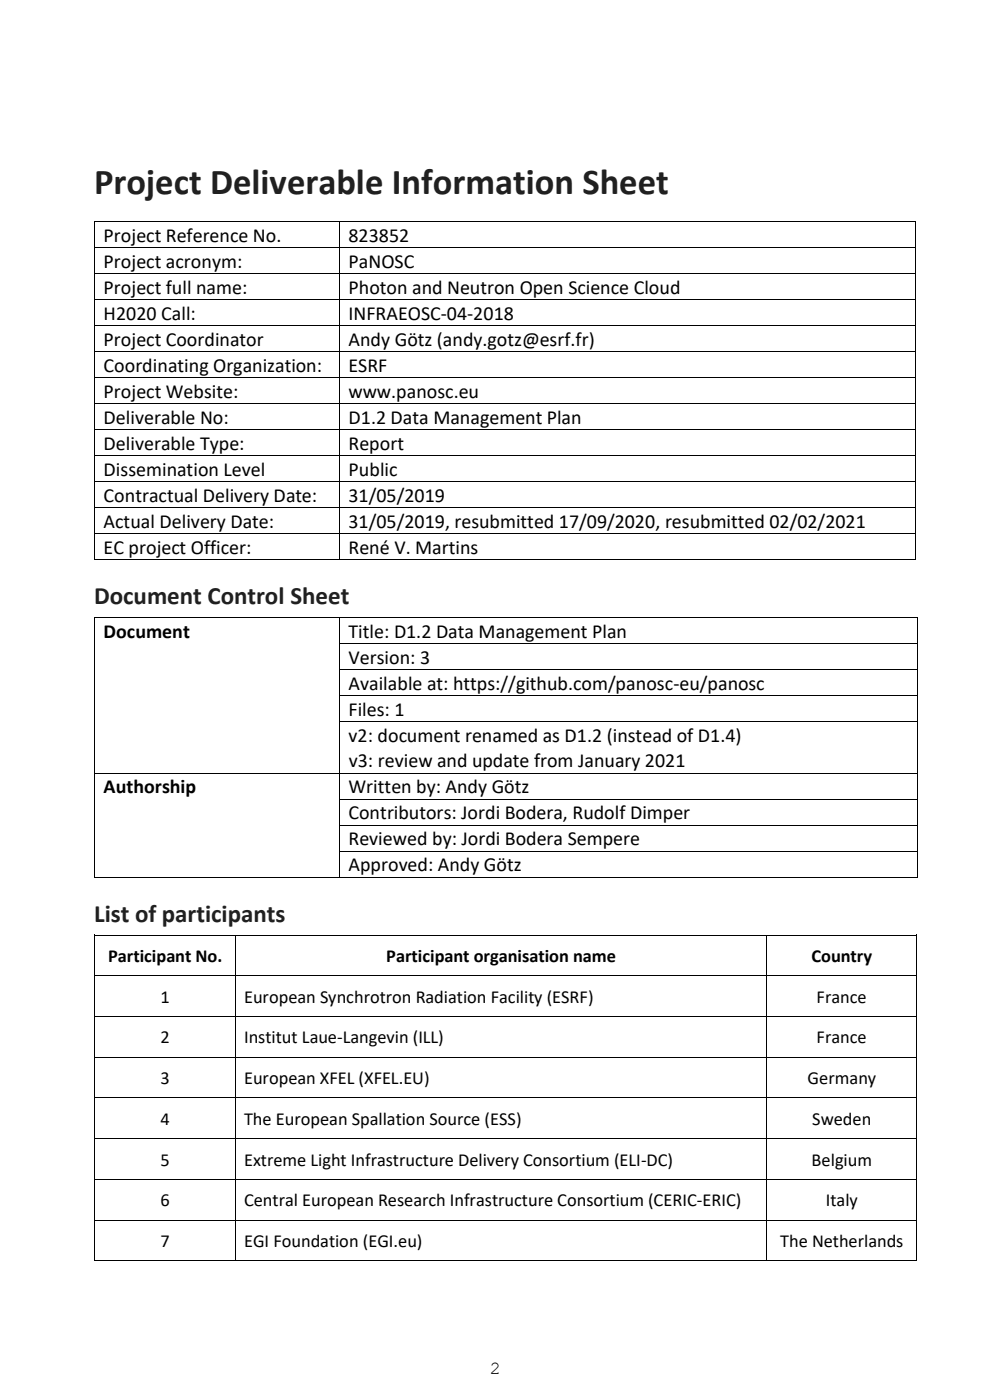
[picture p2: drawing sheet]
<svg xmlns="http://www.w3.org/2000/svg" width="210mm" height="297mm" viewBox="0 0 210 297" stroke-linecap="round" stroke-linejoin="round" font-family="sans-serif">
<defs><g id="words">
<text font-size="7.7" fill="#231f20" x="19.9" y="41.2">Project Deliverable Information Sheet</text>
<g font-size="5.3" fill="#231f20">
<text x="19.9" y="128.2">Document Control Sheet</text>
<text x="19.9" y="195.6">List of participants</text>
</g>
<g font-size="4.2">
<text x="22" y="51.3">Project Reference No.</text>
<text x="73.9" y="51.3">823852</text>
<text x="22" y="56.8">Project acronym:</text>
<text x="73.9" y="56.8">PaNOSC</text>
<text x="22" y="62.3">Project full name:</text>
<text x="73.9" y="62.3">Photon and Neutron Open Science Cloud</text>
<text x="22" y="67.9">H2020 Call:</text>
<text x="73.9" y="67.9">INFRAEOSC-04-2018</text>
<text x="22" y="73.4">Project Coordinator</text>
<text x="73.9" y="73.4">Andy Götz (andy.gotz@esrf.fr)</text>
<text x="22" y="78.9">Coordinating Organization:</text>
<text x="73.9" y="78.9">ESRF</text>
<text x="22" y="84.4">Project Website:</text>
<text x="22" y="89.9">Deliverable No:</text>
<text x="73.9" y="84.4">www.panosc.eu</text>
<text x="73.9" y="89.9">D1.2 Data Management Plan</text>
<text x="22" y="95.4">Deliverable Type:</text>
<text x="73.9" y="95.4">Report</text>
<text x="22" y="101">Dissemination Level</text>
<text x="73.9" y="101">Public</text>
<text x="22" y="106.5">Contractual Delivery Date:</text>
<text x="73.9" y="106.5">31/05/2019</text>
<text x="22" y="112">Actual Delivery Date:</text>
<text x="73.9" y="112">31/05/2019, resubmitted 17/09/2020, resubmitted 02/02/2021</text>
<text x="22" y="117.5">EC project Officer:</text>
<text x="73.9" y="117.5">René V. Martins</text>
<text x="22" y="135.4">Document</text>
<text x="73.9" y="135.4">Title: D1.2 Data Management Plan</text>
<text x="73.9" y="140.9">Version: 3</text>
<text x="73.9" y="146.4">Available at: https://github.com/panosc-eu/panosc</text>
<text x="73.9" y="152">Files: 1</text>
<text x="73.9" y="157.5">v2: document renamed as D1.2 (instead of D1.4)</text>
<text x="73.9" y="162.8">v3: review and update from January 2021</text>
<text x="22" y="168.3">Authorship</text>
<text x="73.9" y="168.3">Written by: Andy Götz</text>
<text x="73.9" y="173.8">Contributors: Jordi Bodera, Rudolf Dimper</text>
<text x="73.9" y="179.3">Reviewed by: Jordi Bodera Sempere</text>
<text x="73.9" y="184.9">Approved: Andy Götz</text>
</g>
<g font-size="3.9">
<text x="22.9" y="204.2">Participant No.</text>
<text x="81.9" y="204.2">Participant organisation name</text>
<text x="172" y="204.2">Country</text>
<text x="34" y="212.8">1</text>
<text x="51.7" y="212.8">European Synchrotron Radiation Facility (ESRF)</text>
<text x="173.1" y="212.8">France</text>
<text x="34" y="221.4">2</text>
<text x="51.7" y="221.4">Institut Laue-Langevin (ILL)</text>
<text x="173.1" y="221.4">France</text>
<text x="34" y="230">3</text>
<text x="51.7" y="230">European XFEL (XFEL.EU)</text>
<text x="171.2" y="230">Germany</text>
<text x="34" y="238.7">4</text>
<text x="51.7" y="238.7">The European Spallation Source (ESS)</text>
<text x="172.2" y="238.7">Sweden</text>
<text x="34" y="247.3">5</text>
<text x="51.7" y="247.3">Extreme Light Infrastructure Delivery Consortium (ELI-DC)</text>
<text x="172.1" y="247.3">Belgium</text>
<text x="34" y="255.9">6</text>
<text x="51.7" y="255.9">Central European Research Infrastructure Consortium (CERIC-ERIC)</text>
<text x="175.1" y="255.9">Italy</text>
<text x="34" y="264.6">7</text>
<text x="51.7" y="264.6">EGI Foundation (EGI.eu)</text>
<text x="165.4" y="264.6">The Netherlands</text>
<text x="103.9" y="291.5">2</text>
</g>
</g></defs>
<g fill="#000">
<path d="M20 46.9h.2v.2h-.2z" fill-rule="evenodd"/>
<path d="M20 46.9h.2v.2h-.2z" fill-rule="evenodd"/>
<path d="M20 52.5h.2v.1h-.2z" fill-rule="evenodd"/>
<path d="M20 58h.2v.1h-.2z" fill-rule="evenodd"/>
<path d="M71.9 46.9h.2v.2h-.2z" fill-rule="evenodd"/>
<path d="M71.9 52.5h.2v.1h-.2z" fill-rule="evenodd"/>
<path d="M71.9 58h.2v.1h-.2z" fill-rule="evenodd"/>
<path d="M193.9 46.9h.2v.2h-.2z" fill-rule="evenodd"/>
<path d="M193.9 46.9h.2v.2h-.2z" fill-rule="evenodd"/>
<path d="M193.9 52.5h.2v.1h-.2z" fill-rule="evenodd"/>
<path d="M193.9 58h.2v.1h-.2z" fill-rule="evenodd"/>
<path d="M20 63.5h.2v.1h-.2z" fill-rule="evenodd"/>
<path d="M20 69h.2v.2h-.2z" fill-rule="evenodd"/>
<path d="M20 74.5h.2v.2h-.2z" fill-rule="evenodd"/>
<path d="M71.9 63.5h.2v.1h-.2z" fill-rule="evenodd"/>
<path d="M71.9 69h.2v.2h-.2z" fill-rule="evenodd"/>
<path d="M71.9 74.5h.2v.2h-.2z" fill-rule="evenodd"/>
<path d="M193.9 63.5h.2v.1h-.2z" fill-rule="evenodd"/>
<path d="M193.9 69h.2v.2h-.2z" fill-rule="evenodd"/>
<path d="M193.9 74.5h.2v.2h-.2z" fill-rule="evenodd"/>
<path d="M20 80.1h.2v.1h-.2z" fill-rule="evenodd"/>
<path d="M20 85.6h.2v.1h-.2z" fill-rule="evenodd"/>
<path d="M20 91.1h.2v.1h-.2z" fill-rule="evenodd"/>
<path d="M20 96.6h.2v.2h-.2z" fill-rule="evenodd"/>
<path d="M71.9 80.1h.2v.1h-.2z" fill-rule="evenodd"/>
<path d="M71.9 85.6h.2v.1h-.2z" fill-rule="evenodd"/>
<path d="M71.9 91.1h.2v.1h-.2z" fill-rule="evenodd"/>
<path d="M71.9 96.6h.2v.2h-.2z" fill-rule="evenodd"/>
<path d="M193.9 80.1h.2v.1h-.2z" fill-rule="evenodd"/>
<path d="M193.9 85.6h.2v.1h-.2z" fill-rule="evenodd"/>
<path d="M193.9 91.1h.2v.1h-.2z" fill-rule="evenodd"/>
<path d="M193.9 96.6h.2v.2h-.2z" fill-rule="evenodd"/>
<path d="M20 102.1h.2v.2h-.2z" fill-rule="evenodd"/>
<path d="M20 107.6h.2v.2h-.2z" fill-rule="evenodd"/>
<path d="M20 113.2h.2v.1h-.2z" fill-rule="evenodd"/>
<path d="M20 118.7h.2v.1h-.2z" fill-rule="evenodd"/>
<path d="M20 118.7h.2v.1h-.2z" fill-rule="evenodd"/>
<path d="M71.9 102.1h.2v.2h-.2z" fill-rule="evenodd"/>
<path d="M71.9 107.6h.2v.2h-.2z" fill-rule="evenodd"/>
<path d="M71.9 113.2h.2v.1h-.2z" fill-rule="evenodd"/>
<path d="M71.9 118.7h.2v.1h-.2z" fill-rule="evenodd"/>
<path d="M193.9 102.1h.2v.2h-.2z" fill-rule="evenodd"/>
<path d="M193.9 107.6h.2v.2h-.2z" fill-rule="evenodd"/>
<path d="M193.9 113.2h.2v.1h-.2z" fill-rule="evenodd"/>
<path d="M193.9 118.7h.2v.1h-.2z" fill-rule="evenodd"/>
<path d="M193.9 118.7h.2v.1h-.2z" fill-rule="evenodd"/>
<path d="M20 131h.2v.2h-.2z" fill-rule="evenodd"/>
<path d="M20 131h.2v.2h-.2z" fill-rule="evenodd"/>
<path d="M20 136.5h.2v.2h-.2z" fill-rule="evenodd"/>
<path d="M71.9 131h.2v.2h-.2z" fill-rule="evenodd"/>
<path d="M71.9 136.5h.2v.2h-.2z" fill-rule="evenodd"/>
<path d="M194.5 131h.1v.2h-.1z" fill-rule="evenodd"/>
<path d="M194.5 131h.1v.2h-.1z" fill-rule="evenodd"/>
<path d="M194.5 136.5h.1v.2h-.1z" fill-rule="evenodd"/>
<path d="M20 142h.2v.2h-.2z" fill-rule="evenodd"/>
<path d="M20 147.5h.2v.2h-.2z" fill-rule="evenodd"/>
<path d="M20 153.1h.2v.2h-.2z" fill-rule="evenodd"/>
<path d="M71.9 142h.2v.2h-.2z" fill-rule="evenodd"/>
<path d="M71.9 147.5h.2v.2h-.2z" fill-rule="evenodd"/>
<path d="M71.9 153.1h.2v.2h-.2z" fill-rule="evenodd"/>
<path d="M194.5 142h.1v.2h-.1z" fill-rule="evenodd"/>
<path d="M194.5 147.5h.1v.2h-.1z" fill-rule="evenodd"/>
<path d="M194.5 153.1h.1v.2h-.1z" fill-rule="evenodd"/>
<path d="M20 163.9h.2v.2h-.2z" fill-rule="evenodd"/>
<path d="M20 169.5h.2v.2h-.2z" fill-rule="evenodd"/>
<path d="M20 175h.2v.2h-.2z" fill-rule="evenodd"/>
<path d="M71.9 163.9h.2v.2h-.2z" fill-rule="evenodd"/>
<path d="M71.9 169.5h.2v.2h-.2z" fill-rule="evenodd"/>
<path d="M71.9 175h.2v.2h-.2z" fill-rule="evenodd"/>
<path d="M194.5 163.9h.1v.2h-.1z" fill-rule="evenodd"/>
<path d="M194.5 169.5h.1v.2h-.1z" fill-rule="evenodd"/>
<path d="M194.5 175h.1v.2h-.1z" fill-rule="evenodd"/>
<path d="M20 180.5h.2v.2h-.2z" fill-rule="evenodd"/>
<path d="M20 186h.2v.2h-.2z" fill-rule="evenodd"/>
<path d="M20 186h.2v.2h-.2z" fill-rule="evenodd"/>
<path d="M20 198.4h.2v.1h-.2z" fill-rule="evenodd"/>
<path d="M49.9 198.4h.2v.1h-.2z" fill-rule="evenodd"/>
<path d="M71.9 180.5h.2v.2h-.2z" fill-rule="evenodd"/>
<path d="M71.9 186h.2v.2h-.2z" fill-rule="evenodd"/>
<path d="M162.5 198.4h.1v.1h-.1z" fill-rule="evenodd"/>
<path d="M194.3 198.4h.2v.1h-.2z" fill-rule="evenodd"/>
<path d="M194.5 180.5h.1v.2h-.1z" fill-rule="evenodd"/>
<path d="M194.5 186h.1v.2h-.1z" fill-rule="evenodd"/>
<path d="M194.5 186h.1v.2h-.1z" fill-rule="evenodd"/>
<path d="M20 198.4h.2v1.9h-.2z" fill-rule="evenodd"/>
<path d="M20 207h.2v1.9h-.2z" fill-rule="evenodd"/>
<path d="M20 215.6h.2v1.9h-.2z" fill-rule="evenodd"/>
<path d="M49.9 198.5h.2v1.8h-.2z" fill-rule="evenodd"/>
<path d="M49.9 207h.2v1.9h-.2z" fill-rule="evenodd"/>
<path d="M49.9 215.6h.2v1.9h-.2z" fill-rule="evenodd"/>
<path d="M162.5 198.5h.1v1.8h-.1z" fill-rule="evenodd"/>
<path d="M162.5 207h.1v1.9h-.1z" fill-rule="evenodd"/>
<path d="M162.5 215.6h.1v1.9h-.1z" fill-rule="evenodd"/>
<path d="M194.3 198.4h.2v1.9h-.2z" fill-rule="evenodd"/>
<path d="M194.3 207h.2v1.9h-.2z" fill-rule="evenodd"/>
<path d="M194.3 215.6h.2v1.9h-.2z" fill-rule="evenodd"/>
<path d="M20 224.2h.2v2h-.2z" fill-rule="evenodd"/>
<path d="M20 232.9h.2v1.9h-.2z" fill-rule="evenodd"/>
<path d="M49.9 224.2h.2v2h-.2z" fill-rule="evenodd"/>
<path d="M49.9 232.9h.2v1.9h-.2z" fill-rule="evenodd"/>
<path d="M162.5 224.2h.1v2h-.1z" fill-rule="evenodd"/>
<path d="M162.5 232.9h.1v1.9h-.1z" fill-rule="evenodd"/>
<path d="M194.3 224.2h.2v2h-.2z" fill-rule="evenodd"/>
<path d="M194.3 232.9h.2v1.9h-.2z" fill-rule="evenodd"/>
<path d="M20 241.5h.2v2h-.2z" fill-rule="evenodd"/>
<path d="M20 250.1h.2v2h-.2z" fill-rule="evenodd"/>
<path d="M49.9 241.5h.2v2h-.2z" fill-rule="evenodd"/>
<path d="M49.9 250.1h.2v2h-.2z" fill-rule="evenodd"/>
<path d="M162.5 241.5h.1v2h-.1z" fill-rule="evenodd"/>
<path d="M162.5 250.1h.1v2h-.1z" fill-rule="evenodd"/>
<path d="M194.3 241.5h.2v2h-.2z" fill-rule="evenodd"/>
<path d="M194.3 250.1h.2v2h-.2z" fill-rule="evenodd"/>
<path d="M20 258.8h.2v1.9h-.2z" fill-rule="evenodd"/>
<path d="M20 267.5h.2v.1h-.2z" fill-rule="evenodd"/>
<path d="M20 267.5h.2v.1h-.2z" fill-rule="evenodd"/>
<path d="M49.9 258.8h.2v1.9h-.2z" fill-rule="evenodd"/>
<path d="M49.9 267.5h.2v.1h-.2z" fill-rule="evenodd"/>
<path d="M162.5 258.8h.1v1.9h-.1z" fill-rule="evenodd"/>
<path d="M162.5 267.5h.1v.1h-.1z" fill-rule="evenodd"/>
<path d="M194.3 258.8h.2v1.9h-.2z" fill-rule="evenodd"/>
<path d="M194.3 267.5h.2v.1h-.2z" fill-rule="evenodd"/>
<path d="M194.3 267.5h.2v.1h-.2z" fill-rule="evenodd"/>
</g>
<g fill="none" stroke="#000" stroke-width=".21">
<path d="M20.1 47.1v5.4M20.1 52.6v5.4M20.1 58.1v5.4M20.2 47h51.7M20.2 52.5h51.7M20.2 58h51.7M72 47.1v5.4M72 52.6v5.4M72 58.1v5.4M72.1 47h121.8M72.1 52.5h121.8M72.1 58h121.8"/>
<path d="M194 47.1v5.4M194 52.6v5.4M194 58.1v5.4M20.1 63.6v5.4M20.1 69.2v5.3M20.1 74.7v5.4M20.2 63.5h51.7M20.2 69.1h51.7M20.2 74.6h51.7M72 63.6v5.4M72 69.2v5.3M72 74.7v5.4"/>
<path d="M72.1 63.5h121.8M72.1 69.1h121.8M72.1 74.6h121.8M194 63.6v5.4M194 69.2v5.3M194 74.7v5.4M20.1 80.2v5.4M20.1 85.7v5.4M20.1 91.2v5.4M20.1 96.8v5.3M20.2 80.1h51.7M20.2 85.6h51.7"/>
<path d="M20.2 91.2h51.7M20.2 96.7h51.7M72 80.2v5.4M72 85.7v5.4M72 91.2v5.4M72 96.8v5.3M72.1 80.1h121.8M72.1 85.6h121.8M72.1 91.2h121.8M72.1 96.7h121.8M194 80.2v5.4M194 85.7v5.4"/>
<path d="M194 91.2v5.4M194 96.8v5.3M20.1 102.3v5.3M20.1 107.8v5.4M20.1 113.3v5.4M20.2 102.2h51.7M20.2 107.7h51.7M20.2 113.3h51.7M20.2 118.8h51.7M72 102.3v5.3M72 107.8v5.4M72 113.3v5.4"/>
<path d="M72.1 102.2h121.8M72.1 107.7h121.8M72.1 113.3h121.8M72.1 118.8h121.8M194 102.3v5.3M194 107.8v5.4M194 113.3v5.4M20.1 131.2v5.3M20.1 136.7v5.3M20.2 131.1h51.7M72 131.2v5.3M72 136.7v5.3"/>
<path d="M72.1 131.1h122.4M72.1 136.6h122.4M194.6 131.2v5.3M194.6 136.7v5.3M20.1 142.2v5.3M20.1 147.7v5.4M20.1 153.3v10.6M72 142.2v5.3M72 147.7v5.4M72 153.3v10.6M72.1 142.1h122.4M72.1 147.6h122.4"/>
<path d="M72.1 153.2h122.4M194.6 142.2v5.3M194.6 147.7v5.4M194.6 153.3v10.6M20.1 164.1v5.4M20.1 169.7v5.3M20.1 175.2v5.3M20.2 164h51.7M72 164.1v5.4M72 169.7v5.3M72 175.2v5.3M72.1 164h122.4"/>
<path d="M72.1 169.6h122.4M72.1 175.1h122.4M194.6 164.1v5.4M194.6 169.7v5.3M194.6 175.2v5.3M20.1 180.7v5.3M20.2 186.1h51.7M20.2 198.4h29.7M50.1 198.4h112.4M72 180.7v5.3M72.1 180.6h122.4M72.1 186.1h122.4"/>
<path d="M162.6 198.4h31.7M194.6 180.7v5.3M20.1 200.3v6.7M20.1 208.9v6.7M20.1 217.5v6.7M20.2 207.1h29.7M20.2 215.7h29.7M50 200.3v6.7M50 208.9v6.7M50 217.5v6.7M50.1 207.1h112.4M50.1 215.7h112.4"/>
<path d="M162.6 200.3v6.7M162.6 208.9v6.7M162.6 217.5v6.7M162.6 207.1h31.7M162.6 215.7h31.7M194.4 200.3v6.7M194.4 208.9v6.7M194.4 217.5v6.7M20.1 226.2v6.7M20.1 234.8v6.7M20.2 224.3h29.7M20.2 233h29.7"/>
<path d="M50 226.2v6.7M50 234.8v6.7M50.1 224.3h112.4M50.1 233h112.4M162.6 226.2v6.7M162.6 234.8v6.7M162.6 224.3h31.7M162.6 233h31.7M194.4 226.2v6.7M194.4 234.8v6.7M20.1 243.5v6.6M20.1 252.1v6.7"/>
<path d="M20.2 241.6h29.7M20.2 250.2h29.7M20.2 258.9h29.7M50 243.5v6.6M50 252.1v6.7M50.1 241.6h112.4M50.1 250.2h112.4M50.1 258.9h112.4M162.6 243.5v6.6M162.6 252.1v6.7M162.6 241.6h31.7M162.6 250.2h31.7"/>
<path d="M162.6 258.9h31.7M194.4 243.5v6.6M194.4 252.1v6.7M20.1 260.7v6.8M20.2 267.5h29.7M50 260.7v6.8M50.1 267.5h112.4M162.6 260.7v6.8M162.6 267.5h31.7M194.4 260.7v6.8"/>
</g>
<use href="#words"/>
</svg>
